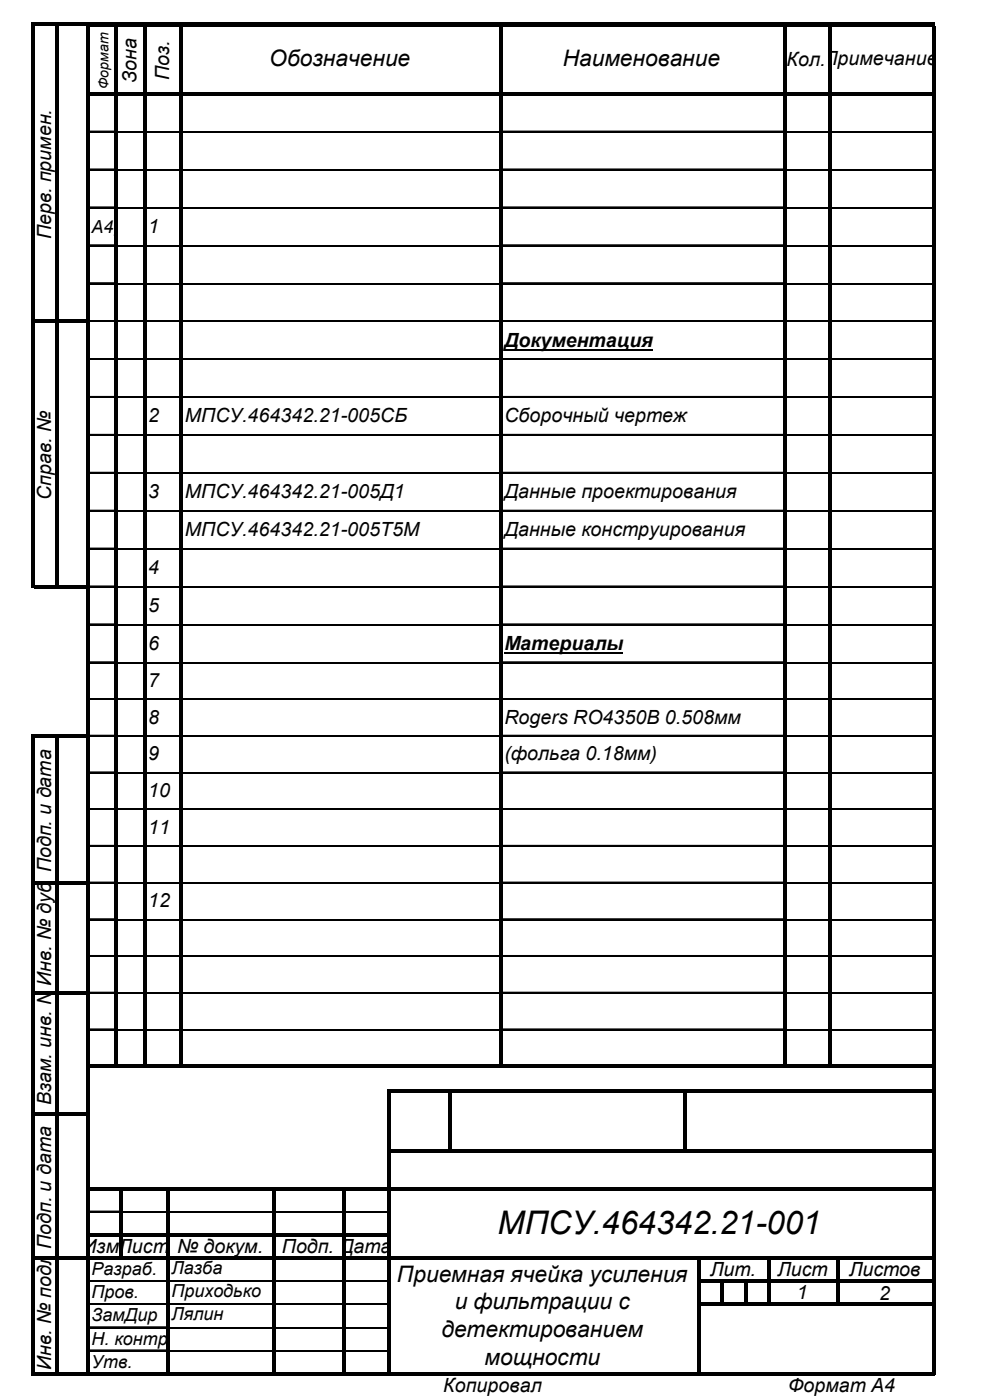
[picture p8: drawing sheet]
<svg xmlns="http://www.w3.org/2000/svg" width="214mm" height="303mm" viewBox="0 0 214 303" stroke-linecap="round" stroke-linejoin="round" font-family="sans-serif">
<defs><g id="words">
<text font-size="7" x="107.7" y="267.2">МПСУ.464342.21-001</text>
<g font-size="4.9">
<text x="58.3" y="14.3">Обозначение</text>
<text x="121.8" y="14.3">Наименование</text>
<text x="85.9" y="277.5">Приемная ячейка усиления</text>
<text x="98.4" y="283.5">и фильтрации с</text>
<text x="95.6" y="289.5">детектированием</text>
<text x="104.9" y="295.5">мощности</text>
</g>
<g font-size="4.2">
<text x="29.5" y="18" transform="rotate(-90 29.5 18)">Зона</text>
<text x="36.6" y="17.4" transform="rotate(-90 36.6 17.4)">Поз.</text>
<text x="170.2" y="14.3">Кол.Примечание</text>
<text x="11.1" y="51.8" transform="rotate(-90 11.1 51.8)">Перв. примен.</text>
<text x="32.1" y="50.4">1</text>
<text x="109.2" y="75">Документация</text>
<text x="32.1" y="91.4">2</text>
<text x="40" y="91.4">МПСУ.464342.21-005СБ</text>
<text x="109.2" y="91.4">Сборочный чертеж</text>
<text x="32.1" y="107.8">3</text>
<text x="40" y="107.8">МПСУ.464342.21-005Д1</text>
<text x="109.2" y="107.8">Данные проектирования</text>
<text x="11.1" y="108.3" transform="rotate(-90 11.1 108.3)">Справ. №</text>
<text x="40" y="116">МПСУ.464342.21-005Т5М</text>
<text x="109.2" y="116">Данные конструирования</text>
<text x="32.1" y="124.2">4</text>
<text x="32.1" y="132.4">5</text>
<text x="32.1" y="140.6">6</text>
<text x="109.2" y="140.7">Материалы</text>
<text x="32.1" y="148.7">7</text>
<text x="32.1" y="156.7">8</text>
<text x="109.2" y="156.7">Rogers RO4350B 0.508мм</text>
<text x="32.1" y="164.6">9</text>
<text x="109.2" y="164.6">(фольга 0.18мм)</text>
<text x="32.1" y="172.6">10</text>
<text x="32.1" y="180.5">11</text>
<text x="11.1" y="188.9" transform="rotate(-90 11.1 188.9)">Подп. и дата</text>
<text x="32.1" y="196.4">12</text>
<text x="11.1" y="239.3" transform="rotate(-90 11.1 239.3)">Взам. инв. №Инв. № дуб</text>
<text x="11.1" y="270.4" transform="rotate(-90 11.1 270.4)">Подп. и дата</text>
<text x="17.9" y="271.2">Изм.Лист</text>
<text x="38.3" y="271.2">№ докум.</text>
<text x="61" y="271.4">Подп. Дата</text>
<text x="153.7" y="276.2">Лит.</text>
<text x="168.3" y="276.2">Лист</text>
<text x="172.5" y="281.2">1</text>
<text x="183.8" y="276.4">Листов</text>
<text x="190.3" y="281.4">2</text>
<text x="11.1" y="296.6" transform="rotate(-90 11.1 296.6)">Инв. № подл</text>
<text x="95.9" y="301.4">Копировал</text>
<text x="170.5" y="301.4">Формат А4</text>
</g>
<g font-size="3.9">
<text x="19.8" y="50.4">А4,</text>
<text x="37.1" y="275.7">Лазба</text>
<text x="19.8" y="281.1">Пров.</text>
<text x="19.8" y="276.1">Разраб.</text>
<text x="37.1" y="280.7">Приходько</text>
<text x="19.8" y="286.1">ЗамДир</text>
<text x="37.1" y="285.7">Лялин</text>
<text x="19.8" y="291.1">Н. контр</text>
<text x="19.8" y="296.1">Утв.</text>
</g>
<text font-size="3.1" x="23.5" y="19.2" transform="rotate(-90 23.5 19.2)">Формат</text>
</g></defs>
<path d="M109.2 75.7h32.1M109.2 141.3h25.7" fill="none" stroke="#000" stroke-width=".43"/>
<path d="M7.5 4.9h11.2v.7h-11.2zM18.7 4.7h183.7v1h-183.7zM6.8 4.9h.7v122.5h-.7z" fill="#000"/>
<g fill="none" stroke="#000" stroke-width=".22">
<path d="M19.4 28.4h5.3M19.4 36.6h5.3M108.7 28.4h60.8M108.7 36.6h60.8M19.4 44.8h5.3M19.4 53h5.3M108.7 44.8h60.8M108.7 53h60.8M19.4 61.2h5.3M19.4 69.4h5.3M19.4 77.6h5.3M108.7 61.2h60.8"/>
<path d="M108.7 69.4h60.8M108.7 77.6h60.8M19.4 85.8h5.3M19.4 94h5.3M108.7 85.8h60.8M108.7 94h60.8M19.4 102.2h5.3M19.4 110.5h5.3M19.4 118.7h5.3M108.7 102.2h60.8M108.7 110.5h60.8M108.7 118.7h60.8"/>
<path d="M19.4 126.9h5.3M19.4 135.1h5.3M108.7 126.9h60.8M108.7 135.1h60.8M19.4 143.3h5.3M19.4 151.2h5.3M19.4 159.2h5.3M108.7 143.3h60.8M108.7 151.2h60.8M108.7 159.2h60.8M19.4 167.1h5.3M19.4 175.1h5.3"/>
<path d="M108.7 167.1h60.8M108.7 175.1h60.8M19.4 183h5.3M19.4 191h5.3M19.4 198.9h5.3M108.7 183h60.8M108.7 191h60.8M108.7 198.9h60.8M19.4 206.9h5.3M19.4 214.8h5.3M108.7 206.9h60.8M108.7 214.8h60.8"/>
<path d="M19.4 222.8h5.3M108.7 222.8h60.8M19.4 262.2h6.4M19.4 277.2h16.6M19.4 282.3h16.6M19.4 287.3h16.6M19.4 292.3h16.6"/>
</g>
<g fill="none" stroke="#000" stroke-width=".35">
<path d="M19.4 28.6h5.3M19.4 36.8h5.3M25.4 28.6h5.5M25.4 36.8h5.5M31.6 28.6h7.3M31.6 36.8h7.3M39.6 28.6h68.4M39.6 36.8h68.4M108.7 28.6h60.8M108.7 36.8h60.8M170.2 28.6h9M170.2 36.8h9"/>
<path d="M179.9 28.6h21.8M179.9 36.8h21.8M19.4 45h5.3M19.4 53.2h5.3M25.4 45h5.5M25.4 53.2h5.5M31.6 45h7.3M31.6 53.2h7.3M39.6 45h68.4M39.6 53.2h68.4M108.7 45h60.8M108.7 53.2h60.8"/>
<path d="M170.2 45h9M170.2 53.2h9M179.9 45h21.8M179.9 53.2h21.8M19.4 61.4h5.3M19.4 69.6h5.3M19.4 77.8h5.3M25.4 61.4h5.5M25.4 69.6h5.5M25.4 77.8h5.5M31.6 61.4h7.3M31.6 69.6h7.3"/>
<path d="M31.6 77.8h7.3M39.6 61.4h68.4M39.6 69.6h68.4M39.6 77.8h68.4M108.7 61.4h60.8M108.7 69.6h60.8M108.7 77.8h60.8M170.2 61.4h9M170.2 69.6h9M170.2 77.8h9M179.9 61.4h21.8M179.9 69.6h21.8"/>
<path d="M179.9 77.8h21.8M19.4 86h5.3M19.4 94.2h5.3M25.4 86h5.5M25.4 94.2h5.5M31.6 86h7.3M31.6 94.2h7.3M39.6 86h68.4M39.6 94.2h68.4M108.7 86h60.8M108.7 94.2h60.8M170.2 86h9"/>
<path d="M170.2 94.2h9M179.9 86h21.8M179.9 94.2h21.8M19.4 102.4h5.3M19.4 110.6h5.3M19.4 118.8h5.3M25.4 102.4h5.5M25.4 110.6h5.5M25.4 118.8h5.5M31.6 102.4h7.3M31.6 110.6h7.3M31.6 118.8h7.3"/>
<path d="M39.6 102.4h68.4M39.6 110.6h68.4M39.6 118.8h68.4M108.7 102.4h60.8M108.7 110.6h60.8M108.7 118.8h60.8M170.2 102.4h9M170.2 110.6h9M170.2 118.8h9M179.9 102.4h21.8M179.9 110.6h21.8M179.9 118.8h21.8"/>
<path d="M19.4 127h5.3M19.4 135.3h5.3M25.4 127h5.5M25.4 135.3h5.5M31.6 127h7.3M31.6 135.3h7.3M39.6 127h68.4M39.6 135.3h68.4M108.7 127h60.8M108.7 135.3h60.8M170.2 127h9M170.2 135.3h9"/>
<path d="M179.9 127h21.8M179.9 135.3h21.8M19.4 143.5h5.3M19.4 151.4h5.3M19.4 159.4h5.3M25.4 143.5h5.5M25.4 151.4h5.5M25.4 159.4h5.5M31.6 143.5h7.3M31.6 151.4h7.3M31.6 159.4h7.3M39.6 143.5h68.4"/>
<path d="M39.6 151.4h68.4M39.6 159.4h68.4M108.7 143.5h60.8M108.7 151.4h60.8M108.7 159.4h60.8M170.2 143.5h9M170.2 151.4h9M170.2 159.4h9M179.9 143.5h21.8M179.9 151.4h21.8M179.9 159.4h21.8M19.4 167.3h5.3"/>
<path d="M19.4 175.3h5.3M25.4 167.3h5.5M25.4 175.3h5.5M31.6 167.3h7.3M31.6 175.3h7.3M39.6 167.3h68.4M39.6 175.3h68.4M108.7 167.3h60.8M108.7 175.3h60.8M170.2 167.3h9M170.2 175.3h9M179.9 167.3h21.8"/>
<path d="M179.9 175.3h21.8M19.4 183.2h5.3M19.4 191.1h5.3M19.4 199.1h5.3M25.4 183.2h5.5M25.4 191.1h5.5M25.4 199.1h5.5M31.6 183.2h7.3M31.6 191.1h7.3M31.6 199.1h7.3M39.6 183.2h68.4M39.6 191.1h68.4"/>
<path d="M39.6 199.1h68.4M108.7 183.2h60.8M108.7 191.1h60.8M108.7 199.1h60.8M170.2 183.2h9M170.2 191.1h9M170.2 199.1h9M179.9 183.2h21.8M179.9 191.1h21.8M179.9 199.1h21.8M19.4 207h5.3M19.4 215h5.3"/>
<path d="M25.4 207h5.5M25.4 215h5.5M31.6 207h7.3M31.6 215h7.3M39.6 207h68.4M39.6 215h68.4M108.7 207h60.8M108.7 215h60.8M170.2 207h9M170.2 215h9M179.9 207h21.8M179.9 215h21.8"/>
<path d="M19.4 222.9h5.3M25.4 222.9h5.5M31.6 222.9h7.3M39.6 222.9h68.4M108.7 222.9h60.8M170.2 222.9h9M179.9 222.9h21.8M19.4 262.4h6.4M19.4 277.4h16.6M26.5 262.4h9.5M36.7 262.4h22.3M36.7 277.4h22.3"/>
<path d="M59.7 262.4h14.3M59.7 277.4h14.3M74.7 262.4h9.2M74.7 277.4h9.2M19.4 282.4h16.6M19.4 287.4h16.6M19.4 292.4h16.6M36.7 282.4h22.3M36.7 287.4h22.3M36.7 292.4h22.3M59.7 282.4h14.3M59.7 287.4h14.3"/>
<path d="M59.7 292.4h14.3M74.7 282.4h9.2M74.7 287.4h9.2M74.7 292.4h9.2"/>
</g>
<g fill="#000">
<path d="M19.4 20h183v.7h-183z" fill-rule="evenodd"/>
<path d="M7.5 69.2h11.9v.7h-11.9z" fill-rule="evenodd"/>
<path d="M7.5 126.7h11.9v.7h-11.9z" fill-rule="evenodd"/>
<path d="M11.9 5.6h.7v121.8h-.7z" fill-rule="evenodd"/>
<path d="M7.5 159h11.9v.7h-11.9z" fill-rule="evenodd"/>
<path d="M7.5 190.8h11.9v.7h-11.9z" fill-rule="evenodd"/>
<path d="M7.5 214.6h11.9v.7h-11.9z" fill-rule="evenodd"/>
<path d="M19.4 230.5h183v.7h-183z" fill-rule="evenodd"/>
<path d="M24.7 5.7h.7v225.5h-.7z" fill-rule="evenodd"/>
<path d="M30.9 5.7h.7v225.5h-.7z" fill-rule="evenodd"/>
<path d="M38.9 5.7h.7v225.5h-.7z" fill-rule="evenodd"/>
<path d="M84.6 235.9h117.8v.6h-117.8z" fill-rule="evenodd"/>
<path d="M108 5.7h.7v225.5h-.7z" fill-rule="evenodd"/>
<path d="M169.5 5.7h.7v225.5h-.7z" fill-rule="evenodd"/>
<path d="M179.2 5.7h.7v225.5h-.7z" fill-rule="evenodd"/>
<path d="M7.5 240.9h11.9v.7h-11.9z" fill-rule="evenodd"/>
<path d="M19.4 257h183v.7h-183z" fill-rule="evenodd"/>
<path d="M84.6 248.8h117.8v.7h-117.8z" fill-rule="evenodd"/>
<path d="M97 236.5h.7v13h-.7z" fill-rule="evenodd"/>
<path d="M148 236.5h.7v13h-.7z" fill-rule="evenodd"/>
<path d="M7.5 272.1h194.9v.6h-194.9z" fill-rule="evenodd"/>
<path d="M19.4 267h65.2v.7h-65.2z" fill-rule="evenodd"/>
<path d="M25.8 257.7h.7v15h-.7z" fill-rule="evenodd"/>
<path d="M151.5 277.1h50.9v.7h-50.9z" fill-rule="evenodd"/>
<path d="M6.8 159h.7v138.8h-.7z" fill-rule="evenodd"/>
<path d="M7.5 297.1h194.9v.7h-194.9z" fill-rule="evenodd"/>
<path d="M11.9 159.7h.7v138.1h-.7z" fill-rule="evenodd"/>
<path d="M18.7 5.7h.7v292.1h-.7z" fill-rule="evenodd"/>
<path d="M36 257.7h.7v40.1h-.7z" fill-rule="evenodd"/>
<path d="M59 257.7h.7v40.1h-.7z" fill-rule="evenodd"/>
<path d="M74 257.7h.7v40.1h-.7z" fill-rule="evenodd"/>
<path d="M83.9 235.9h.7v61.9h-.7z" fill-rule="evenodd"/>
<path d="M150.8 272.7h.7v25.1h-.7z" fill-rule="evenodd"/>
<path d="M151.5 282.1h50.9v.7h-50.9z" fill-rule="evenodd"/>
<path d="M155.9 277.8h.7v5h-.7z" fill-rule="evenodd"/>
<path d="M161 277.8h.7v5h-.7z" fill-rule="evenodd"/>
<path d="M166.1 272.7h.7v10.1h-.7z" fill-rule="evenodd"/>
<path d="M181 272.7h.6v10.1h-.6z" fill-rule="evenodd"/>
<path d="M201.7 5.7h.7v292.1h-.7z" fill-rule="evenodd"/>
</g>
<use href="#words"/>
</svg>
